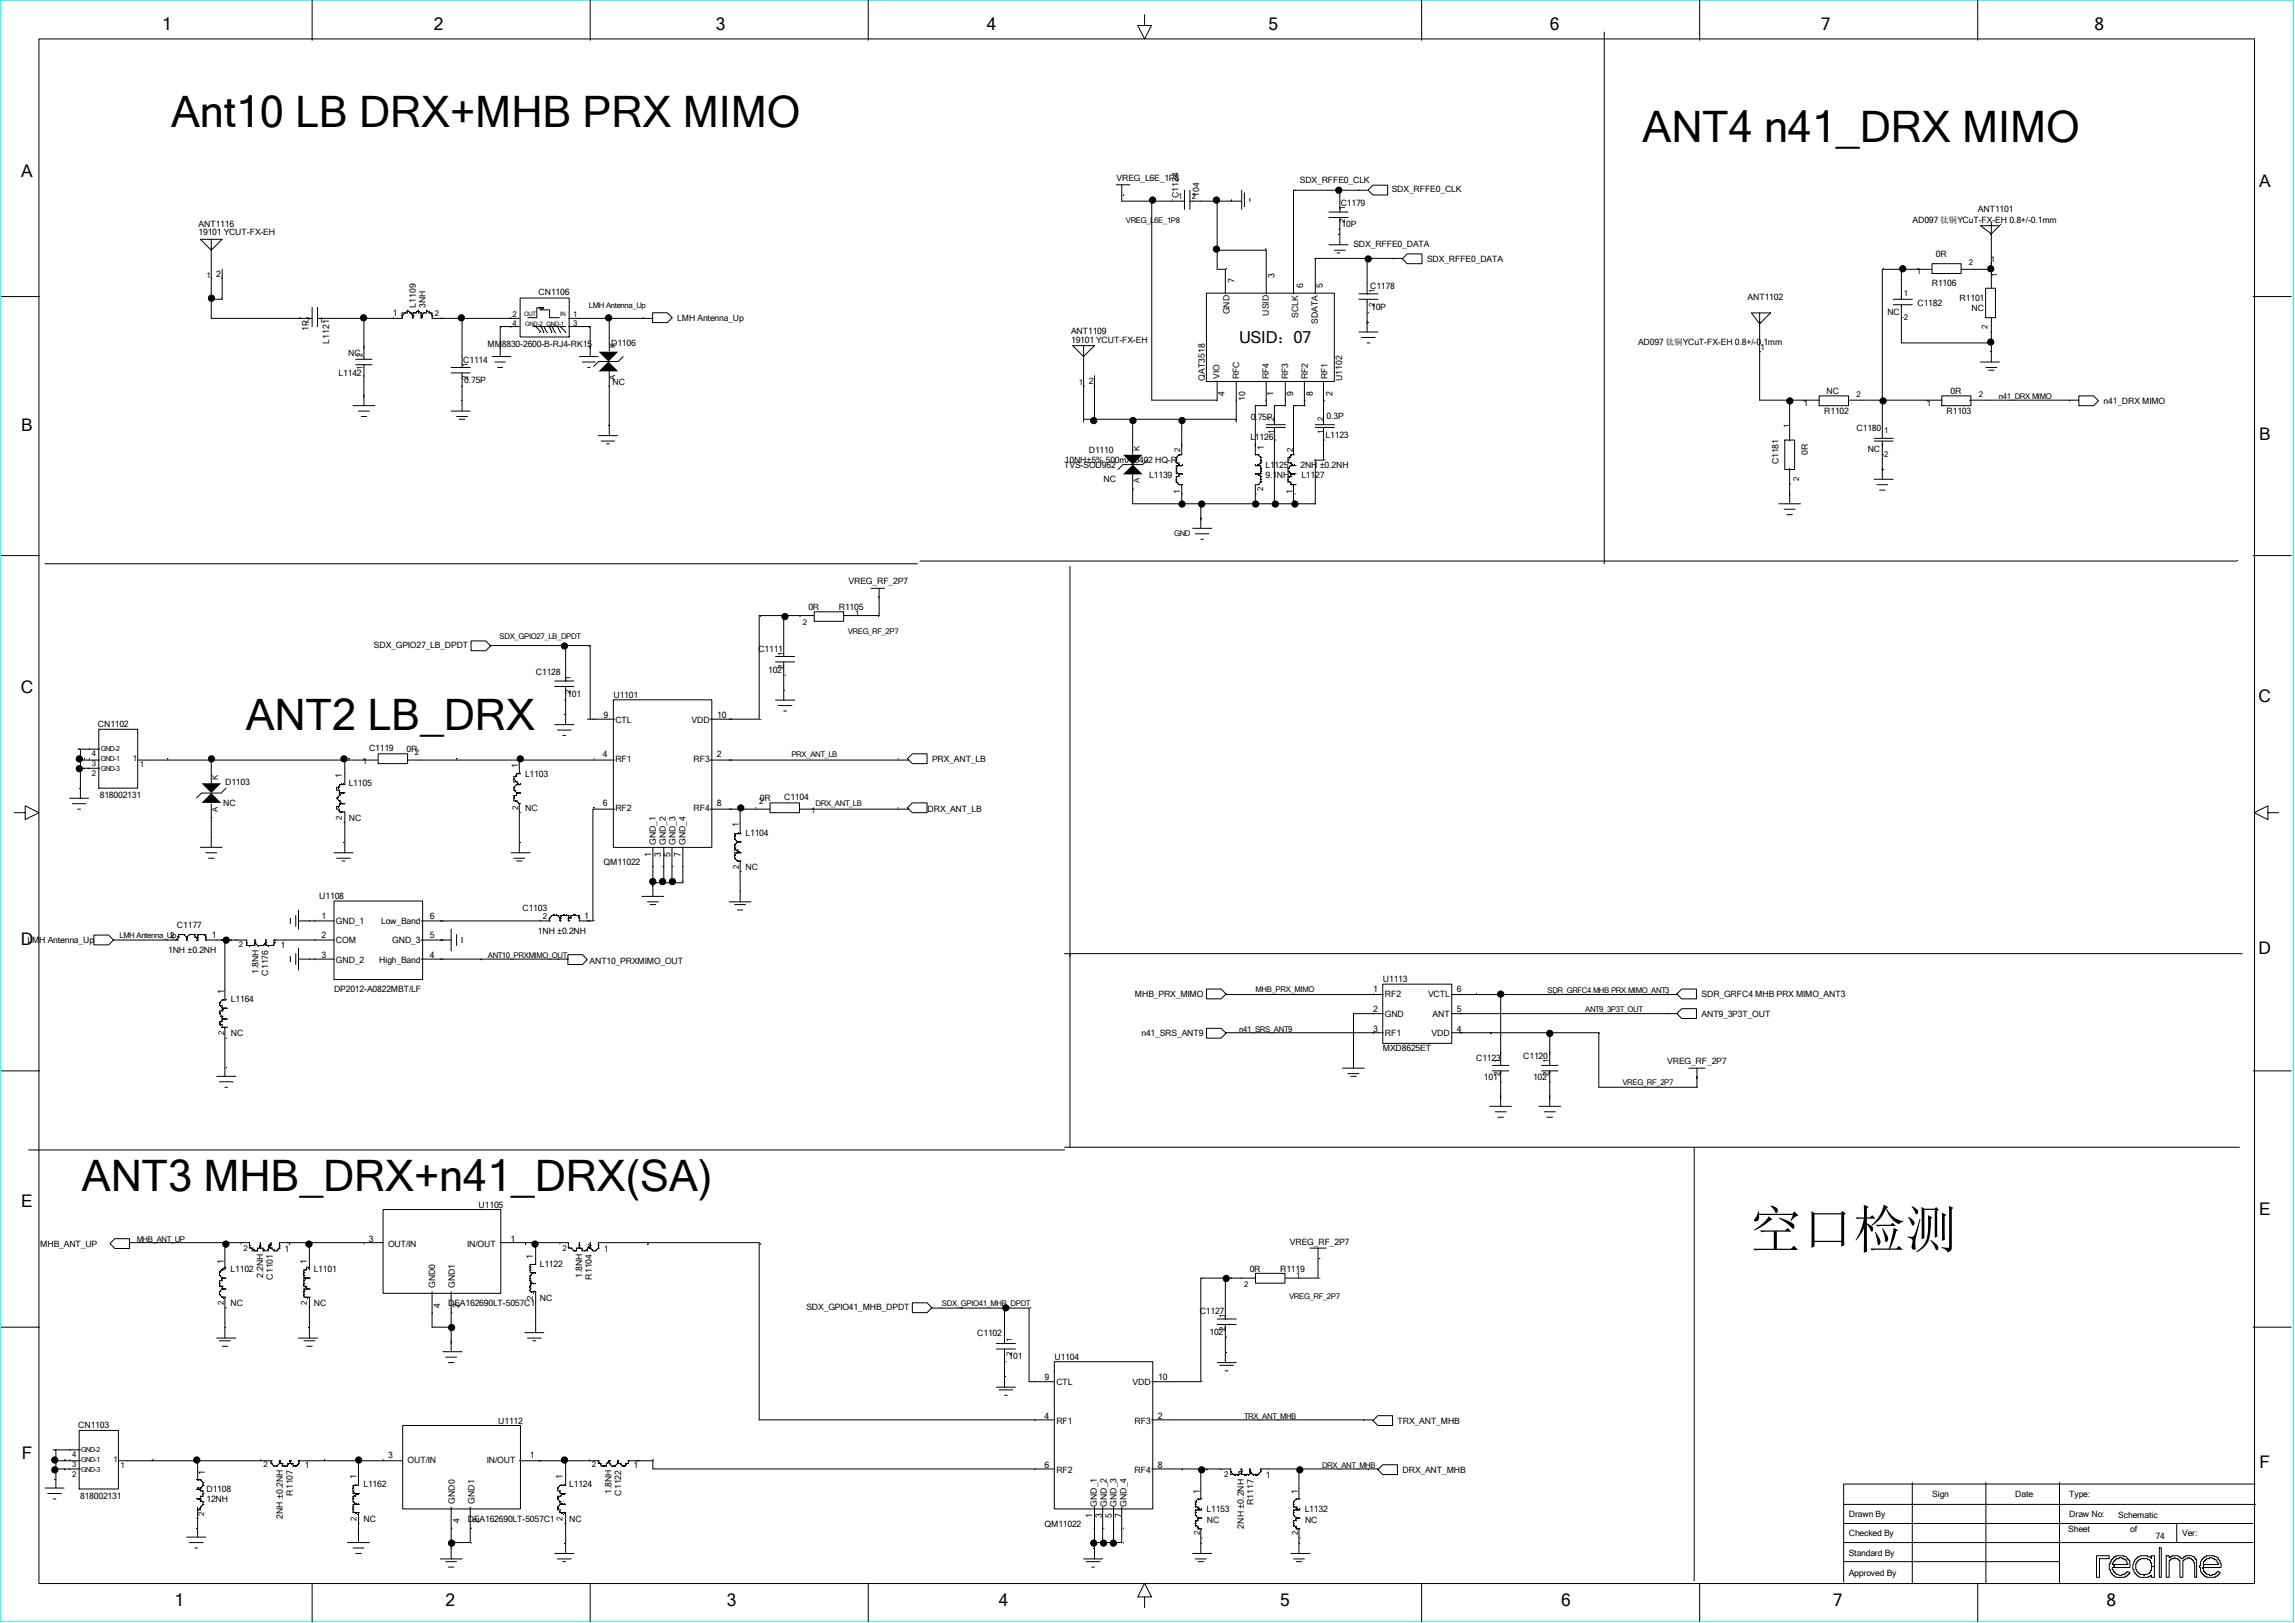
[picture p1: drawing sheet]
<svg xmlns="http://www.w3.org/2000/svg" width="297mm" height="210mm" viewBox="0 0 297 210" stroke-linecap="round" stroke-linejoin="round" font-family="sans-serif">
<defs><g id="words">
<text font-size="6.7" x="226.4" y="161.4">空口检测</text>
<g font-size="5.6">
<text x="22.1" y="16.4">Ant10 LB DRX+MHB PRX MIMO</text>
<text x="212.5" y="18.3">ANT4 n41_DRX MIMO</text>
<text x="31.8" y="94.4">ANT2 LB_DRX</text>
<text x="10.6" y="154.1">ANT3 MHB_DRX+n41_DRX(SA)</text>
</g>
<g font-size="2.2">
<text x="21" y="3.8">1</text>
<text x="56.1" y="3.8">2</text>
<text x="92.6" y="3.8">3</text>
<text x="127.7" y="3.8">4</text>
<text x="164.2" y="3.8">5</text>
<text x="200.6" y="3.8">6</text>
<text x="235.7" y="3.8">7</text>
<text x="271" y="3.8">8</text>
<text x="2.8" y="23">A</text>
<text x="292.4" y="24.1">A</text>
<text x="2.8" y="55.8">B</text>
<text x="292.4" y="56.9">B</text>
<text x="2.7" y="89.7">C</text>
<text x="292.3" y="90.8">C</text>
<text x="2.7" y="122.3">D</text>
<text x="292.3" y="123.4">D</text>
<text x="2.8" y="156.1">E</text>
<text x="292.4" y="157.3">E</text>
<text x="2.8" y="188.8">F</text>
<text x="292.4" y="189.9">F</text>
<text x="22.6" y="207.8">1</text>
<text x="57.7" y="207.8">2</text>
<text x="94.1" y="207.8">3</text>
<text x="129.3" y="207.8">4</text>
<text x="165.7" y="207.8">5</text>
<text x="202" y="207.8">6</text>
<text x="237.2" y="207.8">7</text>
<text x="272.6" y="207.8">8</text>
</g>
<text font-size="2.1" x="160.4" y="44.4">USID：07</text>
<g font-size="1.1">
<text x="144.5" y="23.5">VREG_L6E_1P8</text>
<text x="168.2" y="23.7">SDX_RFFE0_CLK</text>
<text x="25.7" y="29.3">ANT1116</text>
<text x="152.5" y="25.6" transform="rotate(-90 152.5 25.6)">C1124</text>
<text x="155.2" y="25.5" transform="rotate(-90 155.2 25.5)">104</text>
<text x="173.5" y="26.7">C1179</text>
<text x="173.6" y="29.3">10P</text>
<text x="180.1" y="24.9">SDX_RFFE0_CLK</text>
<text x="247.5" y="28.8">AD097 钛铜YCuT-FX-EH 0.8+/-0.1mm</text>
<text x="256" y="27.4">ANT1101</text>
<text x="25.7" y="30.5">19101 YCUT-FX-EH</text>
<text x="28" y="35.8">2</text>
<text x="175.2" y="32">SDX_RFFE0_DATA</text>
<text x="184.7" y="33.9">SDX_RFFE0_DATA</text>
<text x="250.5" y="33.3">0R</text>
<text x="50.8" y="40.9">1</text>
<text x="53.8" y="39.8" transform="rotate(-90 53.8 39.8)">L1109</text>
<text x="55.1" y="39.8" transform="rotate(-90 55.1 39.8)">3NH</text>
<text x="69.7" y="38.2">CN1106</text>
<text x="87.6" y="41.5">LMH Antenna_Up</text>
<text x="159.1" y="40.7" transform="rotate(-90 159.1 40.7)">GND</text>
<text x="159.7" y="36.6" transform="rotate(-90 159.7 36.6)">7</text>
<text x="164.2" y="40.8" transform="rotate(-90 164.2 40.8)">USID</text>
<text x="164.9" y="36" transform="rotate(-90 164.9 36)">3</text>
<text x="168" y="41.1" transform="rotate(-90 168 41.1)">SCLK</text>
<text x="168.6" y="37.3" transform="rotate(-90 168.6 37.3)">6</text>
<text x="170.5" y="41.9" transform="rotate(-90 170.5 41.9)">SDATA</text>
<text x="171.2" y="37.3" transform="rotate(-90 171.2 37.3)">5</text>
<text x="177.3" y="37.4">C1178</text>
<text x="177.4" y="40.1">10P</text>
<text x="226.2" y="38.8">ANT1102</text>
<text x="244.2" y="40.7">NC</text>
<text x="248.1" y="39.6">C1182</text>
<text x="250" y="37.1">R1106</text>
<text x="253.6" y="38.9">R1101</text>
<text x="255.1" y="40.2">NC</text>
<text x="39.9" y="42.9" transform="rotate(-90 39.9 42.9)">1P</text>
<text x="42.6" y="44.5" transform="rotate(-90 42.6 44.5)">L1121</text>
<text x="45" y="46">NC</text>
<text x="60" y="46.9">C1114</text>
<text x="63.1" y="44.9">MM8830-2600-B-RJ4-RK15</text>
<text x="79.1" y="44.8">D1106</text>
<text x="138.6" y="43.2">ANT1109</text>
<text x="138.6" y="44.4">19101 YCUT-FX-EH</text>
<text x="212" y="44.6">AD097 钛铜YCuT-FX-EH 0.8+/-0.1mm</text>
<text x="43.8" y="48.7">L1142</text>
<text x="60.1" y="49.6">0.75P</text>
<text x="79.3" y="49.8">NC</text>
<text x="140.9" y="49.7">2</text>
<text x="155.9" y="49.3" transform="rotate(-90 155.9 49.3)">QAT3518</text>
<text x="157.8" y="49" transform="rotate(-90 157.8 49)">VIO</text>
<text x="158.5" y="51.2" transform="rotate(-90 158.5 51.2)">4</text>
<text x="160.4" y="49" transform="rotate(-90 160.4 49)">RFC</text>
<text x="161.1" y="51.8" transform="rotate(-90 161.1 51.8)">10</text>
<text x="164.2" y="49" transform="rotate(-90 164.2 49)">RF4</text>
<text x="164.8" y="51.2" transform="rotate(-90 164.8 51.2)">1</text>
<text x="166.7" y="49" transform="rotate(-90 166.7 49)">RF3</text>
<text x="167.4" y="51.2" transform="rotate(-90 167.4 51.2)">9</text>
<text x="169.3" y="49" transform="rotate(-90 169.3 49)">RF2</text>
<text x="169.9" y="51.2" transform="rotate(-90 169.9 51.2)">8</text>
<text x="171.8" y="49" transform="rotate(-90 171.8 49)">RF1</text>
<text x="172.4" y="51.2" transform="rotate(-90 172.4 51.2)">2</text>
<text x="173.7" y="49.3" transform="rotate(-90 173.7 49.3)">U1102</text>
<text x="236.1" y="53.5">R1102</text>
<text x="236.4" y="51">NC</text>
<text x="251.9" y="53.5">R1103</text>
<text x="252.4" y="51">0R</text>
<text x="272.2" y="52.3">n41_DRX MIMO</text>
<text x="137.8" y="59.9">10NH±5% 500mA 0402 HQ-R</text>
<text x="140.9" y="58.6">D1110</text>
<text x="161.8" y="57">L1126</text>
<text x="161.9" y="54.3">0.75P</text>
<text x="163.6" y="58.2" transform="rotate(-90 163.6 58.2)">1</text>
<text x="171.6" y="56.7">L1123</text>
<text x="171.7" y="54.2">0.3P</text>
<text x="234" y="58.8" transform="rotate(-90 234 58.8)">0R</text>
<text x="240.3" y="55.8">C1180</text>
<text x="241.7" y="58.5">NC</text>
<text x="137.7" y="60.5">TVS-SOD962</text>
<text x="142.8" y="62.4">NC</text>
<text x="148.7" y="61.8">L1139</text>
<text x="152.7" y="63.9" transform="rotate(-90 152.7 63.9)">1</text>
<text x="163.8" y="61.8">9.1NH</text>
<text x="163.8" y="60.5">L1125</text>
<text x="167.3" y="63.9" transform="rotate(-90 167.3 63.9)">1</text>
<text x="168.3" y="60.5">2NH ±0.2NH</text>
<text x="168.4" y="61.8">L1127</text>
<text x="230.1" y="60.1" transform="rotate(-90 230.1 60.1)">C1181</text>
<text x="109.8" y="75.5">VREG_RF_2P7</text>
<text x="48.4" y="83.8">SDX_GPIO27_LB_DPDT</text>
<text x="104.6" y="78.9">0R</text>
<text x="108.6" y="78.9">R1105</text>
<text x="69.3" y="87.3">C1128</text>
<text x="98.1" y="84.4">C1111</text>
<text x="99.4" y="87">102</text>
<text x="12.7" y="94">CN1102</text>
<text x="73.4" y="90.2">101</text>
<text x="78.1" y="92.9">9</text>
<text x="79.4" y="90.3">U1101</text>
<text x="79.6" y="93.5">CTL</text>
<text x="89.5" y="93.5">VDD</text>
<text x="92.8" y="92.9">10</text>
<text x="29.1" y="101.6">D1103</text>
<text x="44.2" y="100.7" transform="rotate(-90 44.2 100.7)">1</text>
<text x="45.1" y="101.8">L1105</text>
<text x="47.8" y="97.1">C1119</text>
<text x="52.6" y="97.4">0R</text>
<text x="67.1" y="99.4" transform="rotate(-90 67.1 99.4)">1</text>
<text x="68" y="100.5">L1103</text>
<text x="78" y="98">4</text>
<text x="79.6" y="98.6">RF1</text>
<text x="89.8" y="98.6">RF3</text>
<text x="92.8" y="97.9">2</text>
<text x="120.6" y="98.6">PRX_ANT_LB</text>
<text x="12.9" y="103.3">818002131</text>
<text x="28.9" y="104.3">NC</text>
<text x="45.1" y="106.2">NC</text>
<text x="68" y="104.9">NC</text>
<text x="78" y="104.3">6</text>
<text x="79.6" y="104.9">RF2</text>
<text x="89.8" y="104.9">RF4</text>
<text x="92.8" y="104.3">8</text>
<text x="95.6" y="107.1" transform="rotate(-90 95.6 107.1)">1</text>
<text x="98.4" y="103.7">0R</text>
<text x="101.5" y="103.5">C1104</text>
<text x="120" y="105.1">DRX_ANT_LB</text>
<text x="78.1" y="111.9">QM11022</text>
<text x="84.3" y="110.9" transform="rotate(-90 84.3 110.9)">1</text>
<text x="84.9" y="109.3" transform="rotate(-90 84.9 109.3)">GND_1</text>
<text x="85.5" y="110.9" transform="rotate(-90 85.5 110.9)">3</text>
<text x="86.2" y="109.3" transform="rotate(-90 86.2 109.3)">GND_2</text>
<text x="86.8" y="110.9" transform="rotate(-90 86.8 110.9)">5</text>
<text x="87.4" y="109.3" transform="rotate(-90 87.4 109.3)">GND_3</text>
<text x="88.1" y="110.9" transform="rotate(-90 88.1 110.9)">7</text>
<text x="88.7" y="109.3" transform="rotate(-90 88.7 109.3)">GND_4</text>
<text x="96.5" y="112.6">NC</text>
<text x="96.5" y="108.1">L1104</text>
<text x="41.3" y="116.4">U1108</text>
<text x="41.6" y="118.9">1</text>
<text x="43.5" y="119.5">GND_1</text>
<text x="49.3" y="119.5">Low_Band</text>
<text x="55.6" y="118.9">6</text>
<text x="67.6" y="117.9">C1103</text>
<text x="75.6" y="118.9">1</text>
<text x="3.6" y="122">LMH Antenna_Up</text>
<text x="21.8" y="123.3">1NH ±0.2NH</text>
<text x="22.9" y="120.1">C1177</text>
<text x="27.4" y="121.4">1</text>
<text x="36.3" y="122.7">1</text>
<text x="41.6" y="121.4">2</text>
<text x="41.6" y="123.9">3</text>
<text x="43.5" y="122">COM</text>
<text x="43.5" y="124.6">GND_2</text>
<text x="49.1" y="124.6">High_Band</text>
<text x="50.8" y="122">GND_3</text>
<text x="55.6" y="121.4">5</text>
<text x="55.6" y="123.9">4</text>
<text x="69.6" y="120.9">1NH ±0.2NH</text>
<text x="76.3" y="124.7">ANT10_PRXMIMO_OUT</text>
<text x="29" y="128.6" transform="rotate(-90 29 128.6)">1</text>
<text x="29.9" y="129.7">L1164</text>
<text x="33.4" y="126.1" transform="rotate(-90 33.4 126.1)">1.8NH</text>
<text x="34.7" y="126.2" transform="rotate(-90 34.7 126.2)">C1176</text>
<text x="43.2" y="128.4">DP2012-A0822MBT/LF</text>
<text x="146.9" y="129">MHB_PRX_MIMO</text>
<text x="177.7" y="128.4">1</text>
<text x="177.7" y="130.9">2</text>
<text x="179" y="127.1">U1113</text>
<text x="179.2" y="129">RF2</text>
<text x="179.2" y="131.6">GND</text>
<text x="184.8" y="129">VCTL</text>
<text x="185.4" y="131.6">ANT</text>
<text x="188.5" y="128.4">6</text>
<text x="188.5" y="130.9">5</text>
<text x="220.2" y="129">SDR_GRFC4 MHB PRX MIMO_ANT3</text>
<text x="220.2" y="131.6">ANT9_3P3T_OUT</text>
<text x="29.9" y="134.1">NC</text>
<text x="147.7" y="134.1">n41_SRS_ANT9</text>
<text x="177.7" y="133.5">3</text>
<text x="179" y="136">MXD8625ET</text>
<text x="179.2" y="134.1">RF1</text>
<text x="185.3" y="134.1">VDD</text>
<text x="188.5" y="133.5">4</text>
<text x="191" y="137.3">C1123</text>
<text x="197.1" y="137">C1120</text>
<text x="215.8" y="137.7">VREG_RF_2P7</text>
<text x="192" y="139.7">101</text>
<text x="198.4" y="139.7">102</text>
<text x="5.2" y="161.3">MHB_ANT_UP</text>
<text x="47.7" y="160.7">3</text>
<text x="50.2" y="161.4">OUT/IN</text>
<text x="60.5" y="161.4">IN/OUT</text>
<text x="61.9" y="156.3">U1105</text>
<text x="66" y="160.7">1</text>
<text x="166.9" y="161.1">VREG_RF_2P7</text>
<text x="29" y="163.5" transform="rotate(-90 29 163.5)">1</text>
<text x="29.8" y="164.5">L1102</text>
<text x="34" y="165.4" transform="rotate(-90 34 165.4)">2.2NH</text>
<text x="35.3" y="165.6" transform="rotate(-90 35.3 165.6)">C1101</text>
<text x="36.8" y="162">1</text>
<text x="39.7" y="163.5" transform="rotate(-90 39.7 163.5)">1</text>
<text x="40.6" y="164.5">L1101</text>
<text x="56.3" y="166.7" transform="rotate(-90 56.3 166.7)">GND0</text>
<text x="58.8" y="166.7" transform="rotate(-90 58.8 166.7)">GND1</text>
<text x="69" y="162.9" transform="rotate(-90 69 162.9)">1</text>
<text x="69.9" y="163.9">L1122</text>
<text x="75.3" y="165.4" transform="rotate(-90 75.3 165.4)">1.8NH</text>
<text x="76.6" y="165.6" transform="rotate(-90 76.6 165.6)">R1104</text>
<text x="78.2" y="162">1</text>
<text x="161.7" y="164.5">0R</text>
<text x="165.7" y="164.5">R1119</text>
<text x="29.8" y="169">NC</text>
<text x="40.6" y="169">NC</text>
<text x="56.9" y="169.2" transform="rotate(-90 56.9 169.2)">4</text>
<text x="58" y="169">DEA162690LT-5057C1</text>
<text x="59.5" y="169.2" transform="rotate(-90 59.5 169.2)">2</text>
<text x="69.9" y="168.4">NC</text>
<text x="104.4" y="169.5">SDX_GPIO41_MHB_DPDT</text>
<text x="126.5" y="172.9">C1102</text>
<text x="155.3" y="170">C1127</text>
<text x="156.5" y="172.7">102</text>
<text x="130.5" y="175.8">101</text>
<text x="135.2" y="178.5">9</text>
<text x="136.5" y="176">U1104</text>
<text x="136.7" y="179.2">CTL</text>
<text x="146.6" y="179.2">VDD</text>
<text x="149.9" y="178.5">10</text>
<text x="10.1" y="184.7">CN1103</text>
<text x="64.5" y="184.2">U1112</text>
<text x="135.2" y="183.6">4</text>
<text x="136.7" y="184.2">RF1</text>
<text x="146.8" y="184.2">RF3</text>
<text x="149.8" y="183.6">2</text>
<text x="180.9" y="184.2">TRX_ANT_MHB</text>
<text x="26.5" y="190.8" transform="rotate(-90 26.5 190.8)">1</text>
<text x="39.5" y="189.9">1</text>
<text x="46.1" y="191.4" transform="rotate(-90 46.1 191.4)">1</text>
<text x="50.3" y="188.7">3</text>
<text x="52.8" y="189.3">OUT/IN</text>
<text x="63" y="189.3">IN/OUT</text>
<text x="68.6" y="188.7">1</text>
<text x="72.8" y="191.4" transform="rotate(-90 72.8 191.4)">1</text>
<text x="82" y="189.9">1</text>
<text x="135.2" y="189.9">6</text>
<text x="136.7" y="190.6">RF2</text>
<text x="146.8" y="190.6">RF4</text>
<text x="149.8" y="189.9">8</text>
<text x="163.8" y="191.2">1</text>
<text x="181.5" y="190.6">DRX_ANT_MHB</text>
<text x="10.4" y="194">818002131</text>
<text x="26.7" y="193.1">D1108</text>
<text x="26.7" y="194.4">12NH</text>
<text x="36.6" y="196.6" transform="rotate(-90 36.6 196.6)">2NH ±0.2NH</text>
<text x="37.9" y="193.5" transform="rotate(-90 37.9 193.5)">R1107</text>
<text x="47" y="196.9">NC</text>
<text x="47" y="192.4">L1162</text>
<text x="58.8" y="194.6" transform="rotate(-90 58.8 194.6)">GND0</text>
<text x="59.5" y="197.1" transform="rotate(-90 59.5 197.1)">4</text>
<text x="60.5" y="196.9">DEA162690LT-5057C1</text>
<text x="61.4" y="194.6" transform="rotate(-90 61.4 194.6)">GND1</text>
<text x="62" y="197.1" transform="rotate(-90 62 197.1)">2</text>
<text x="73.7" y="192.4">L1124</text>
<text x="73.7" y="196.9">NC</text>
<text x="79.1" y="193.3" transform="rotate(-90 79.1 193.3)">1.8NH</text>
<text x="80.4" y="193.5" transform="rotate(-90 80.4 193.5)">C1122</text>
<text x="135.2" y="197.5">QM11022</text>
<text x="141.3" y="196.5" transform="rotate(-90 141.3 196.5)">1</text>
<text x="142" y="194.9" transform="rotate(-90 142 194.9)">GND_1</text>
<text x="142.6" y="196.5" transform="rotate(-90 142.6 196.5)">3</text>
<text x="143.2" y="194.9" transform="rotate(-90 143.2 194.9)">GND_2</text>
<text x="143.9" y="196.5" transform="rotate(-90 143.9 196.5)">5</text>
<text x="144.5" y="194.9" transform="rotate(-90 144.5 194.9)">GND_3</text>
<text x="145.1" y="196.5" transform="rotate(-90 145.1 196.5)">7</text>
<text x="145.8" y="194.9" transform="rotate(-90 145.8 194.9)">GND_4</text>
<text x="155.3" y="193.3" transform="rotate(-90 155.3 193.3)">1</text>
<text x="156.1" y="195.6">L1153</text>
<text x="156.2" y="197">NC</text>
<text x="161" y="197.8" transform="rotate(-90 161 197.8)">2NH ±0.2NH</text>
<text x="162.2" y="194.7" transform="rotate(-90 162.2 194.7)">R1117</text>
<text x="168" y="193.3" transform="rotate(-90 168 193.3)">1</text>
<text x="168.8" y="195.6">L1132</text>
<text x="168.9" y="197">NC</text>
<text x="239.3" y="196.3">Drawn By</text>
<text x="250" y="193.7">Sign</text>
<text x="260.8" y="193.7">Date</text>
<text x="267.8" y="193.7">Type:</text>
<text x="267.8" y="196.3">Draw No:</text>
<text x="274.1" y="196.4">Schematic</text>
<text x="239.3" y="198.8">Checked By</text>
<text x="239.3" y="201.3">Standard By</text>
<text x="239.3" y="203.9">Approved By</text>
<text x="267.7" y="198.3">Sheet</text>
<text x="275.7" y="198.3">of</text>
<text x="279" y="199.2">74</text>
<text x="282.4" y="198.8">Ver:</text>
</g>
<g font-size="1">
<text x="145.7" y="28.8">VREG_L6E_1P8</text>
<text x="152.5" y="25.8">1</text>
<text x="154.2" y="25.8">2</text>
<text x="174.1" y="28.9" transform="rotate(-90 174.1 28.9)">2</text>
<text x="174.1" y="27.2" transform="rotate(-90 174.1 27.2)">1</text>
<text x="26.7" y="35.9">1</text>
<text x="248.1" y="35.4">1</text>
<text x="254.8" y="34.3">2</text>
<text x="257.6" y="33.9">1</text>
<text x="258.4" y="35.8" transform="rotate(-90 258.4 35.8)">1</text>
<text x="39.5" y="41.8">2</text>
<text x="41.3" y="41.8">1</text>
<text x="56.3" y="40.9">2</text>
<text x="66.3" y="41">2</text>
<text x="74.2" y="41">1</text>
<text x="76.2" y="39.9">LMH Antenna_Up</text>
<text x="177.9" y="39.7" transform="rotate(-90 177.9 39.7)">2</text>
<text x="177.9" y="37.9" transform="rotate(-90 177.9 37.9)">1</text>
<text x="246.4" y="41.4">2</text>
<text x="246.4" y="38.2">1</text>
<text x="46.9" y="47.9" transform="rotate(-90 46.9 47.9)">1</text>
<text x="46.9" y="46.2" transform="rotate(-90 46.9 46.2)">2</text>
<text x="60.5" y="47.4" transform="rotate(-90 60.5 47.4)">1</text>
<text x="66.3" y="42.2">4</text>
<text x="74.2" y="42.2">3</text>
<text x="79.6" y="45" transform="rotate(-90 79.6 45)">K</text>
<text x="227.8" y="45.3">1</text>
<text x="257.2" y="42.5" transform="rotate(-90 257.2 42.5)">2</text>
<text x="60.5" y="49.2" transform="rotate(-90 60.5 49.2)">2</text>
<text x="79.6" y="49.2" transform="rotate(-90 79.6 49.2)">A</text>
<text x="139.6" y="49.8">1</text>
<text x="233.5" y="52.5">1</text>
<text x="240.2" y="51.4">2</text>
<text x="249.3" y="52.5">1</text>
<text x="256.1" y="51.4">2</text>
<text x="258.7" y="51.6">n41_DRX MIMO</text>
<text x="147.5" y="58.4" transform="rotate(-90 147.5 58.4)">K</text>
<text x="152.7" y="58.4" transform="rotate(-90 152.7 58.4)">2</text>
<text x="164.9" y="56.2" transform="rotate(-90 164.9 56.2)">1</text>
<text x="164.9" y="54.4" transform="rotate(-90 164.9 54.4)">2</text>
<text x="167.3" y="58.4" transform="rotate(-90 167.3 58.4)">2</text>
<text x="171.3" y="56.2" transform="rotate(-90 171.3 56.2)">1</text>
<text x="171.3" y="54.4" transform="rotate(-90 171.3 54.4)">2</text>
<text x="231.6" y="55.4" transform="rotate(-90 231.6 55.4)">1</text>
<text x="243.8" y="59.2">2</text>
<text x="243.8" y="56">1</text>
<text x="147.5" y="62.5" transform="rotate(-90 147.5 62.5)">A</text>
<text x="163.5" y="63.6" transform="rotate(-90 163.5 63.6)">2</text>
<text x="232.8" y="62.2" transform="rotate(-90 232.8 62.2)">2</text>
<text x="152" y="69.4">GND</text>
<text x="64.7" y="82.7">SDX_GPIO27_LB_DPDT</text>
<text x="103.9" y="80.8">2</text>
<text x="109.7" y="82.1">VREG_RF_2P7</text>
<text x="110.7" y="79.7">1</text>
<text x="73.9" y="89.8" transform="rotate(-90 73.9 89.8)">2</text>
<text x="73.9" y="88" transform="rotate(-90 73.9 88)">1</text>
<text x="101.4" y="86.6" transform="rotate(-90 101.4 86.6)">2</text>
<text x="101.4" y="84.9" transform="rotate(-90 101.4 84.9)">1</text>
<text x="11.9" y="97.8">4</text>
<text x="11.9" y="99.1">3</text>
<text x="11.9" y="100.4">2</text>
<text x="17.2" y="98.5">1</text>
<text x="18.1" y="99.2">1</text>
<text x="28.2" y="100.9" transform="rotate(-90 28.2 100.9)">K</text>
<text x="47" y="98.8">1</text>
<text x="53.7" y="97.7">2</text>
<text x="102.4" y="97.9">PRX_ANT_LB</text>
<text x="28.2" y="105" transform="rotate(-90 28.2 105)">A</text>
<text x="44.2" y="106.1" transform="rotate(-90 44.2 106.1)">2</text>
<text x="67.1" y="104.8" transform="rotate(-90 67.1 104.8)">2</text>
<text x="98.2" y="104.1">2</text>
<text x="105" y="105.2">1</text>
<text x="105.6" y="104.3">DRX_ANT_LB</text>
<text x="95.6" y="112.4" transform="rotate(-90 95.6 112.4)">2</text>
<text x="70.2" y="118.9">2</text>
<text x="15.5" y="121.4">LMH Antenna_Up</text>
<text x="22" y="121.4">2</text>
<text x="30.9" y="122.5">2</text>
<text x="63.1" y="123.9">ANT10_PRXMIMO_OUT</text>
<text x="162.5" y="128.4">MHB_PRX_MIMO</text>
<text x="200.3" y="128.5">SDR_GRFC4 MHB PRX MIMO_ANT3</text>
<text x="205.1" y="130.9">ANT9_3P3T_OUT</text>
<text x="29" y="134" transform="rotate(-90 29 134)">2</text>
<text x="160.4" y="133.5">n41_SRS_ANT9</text>
<text x="194.1" y="137.5" transform="rotate(-90 194.1 137.5)">1</text>
<text x="200.4" y="137.5" transform="rotate(-90 200.4 137.5)">1</text>
<text x="194.1" y="139.3" transform="rotate(-90 194.1 139.3)">2</text>
<text x="200.4" y="139.3" transform="rotate(-90 200.4 139.3)">2</text>
<text x="210" y="140.5">VREG_RF_2P7</text>
<text x="17.7" y="160.6">MHB_ANT_UP</text>
<text x="31.5" y="161.8">2</text>
<text x="72.8" y="161.8">2</text>
<text x="161" y="166.5">2</text>
<text x="167.7" y="165.4">1</text>
<text x="29" y="168.9" transform="rotate(-90 29 168.9)">2</text>
<text x="39.7" y="168.9" transform="rotate(-90 39.7 168.9)">2</text>
<text x="69" y="168.2" transform="rotate(-90 69 168.2)">2</text>
<text x="121.9" y="169">SDX_GPIO41_MHB_DPDT</text>
<text x="131" y="173.7" transform="rotate(-90 131 173.7)">1</text>
<text x="158.6" y="172.2" transform="rotate(-90 158.6 172.2)">2</text>
<text x="158.6" y="170.5" transform="rotate(-90 158.6 170.5)">1</text>
<text x="166.8" y="168">VREG_RF_2P7</text>
<text x="131" y="175.4" transform="rotate(-90 131 175.4)">2</text>
<text x="161" y="183.6">TRX_ANT_MHB</text>
<text x="9.4" y="189.8">3</text>
<text x="9.4" y="191">2</text>
<text x="9.4" y="188.5">4</text>
<text x="14.7" y="189.2">1</text>
<text x="15.6" y="189.9">1</text>
<text x="34.1" y="189.8">2</text>
<text x="76.6" y="189.8">2</text>
<text x="158.4" y="191">2</text>
<text x="171.1" y="189.9">DRX_ANT_MHB</text>
<text x="26.4" y="196.1" transform="rotate(-90 26.4 196.1)">2</text>
<text x="46.2" y="196.8" transform="rotate(-90 46.2 196.8)">2</text>
<text x="72.8" y="196.8" transform="rotate(-90 72.8 196.8)">2</text>
<text x="155.3" y="198.7" transform="rotate(-90 155.3 198.7)">2</text>
<text x="168" y="198.7" transform="rotate(-90 168 198.7)">2</text>
</g>
<g font-size=".9">
<text x="13" y="99.7">GND-3</text>
<text x="13" y="98.4">GND-1</text>
<text x="13" y="97.2">GND-2</text>
<text x="10.5" y="190.5">GND-3</text>
<text x="10.5" y="189.2">GND-1</text>
<text x="10.5" y="187.9">GND-2</text>
</g>
<g font-size=".8">
<text x="67.8" y="40.9">OUT</text>
<text x="72.5" y="40.9">IN</text>
<text x="68" y="42.2">GND-2 GND-1</text>
</g>
</g></defs>
<path d="M.1 0h296.7v209.8h-296.7z" fill="none" stroke="#0ff" stroke-width=".13"/>
<g fill="none" stroke="#000" stroke-width=".13">
<path d="M40.4 0v5.2M76.4 0v5.2M112.4 0v5.2M184 0v5.2M220 0v5.2M255.9 0v5.2M5 5h286.8v199.9h-286.8zM148.1 1.9v1.4h.9l-.9 1.7-.9-1.7h.9M207.6 4.2v68.7M.2 38.4h4.9M25.9 31h2.9l-1.5 1.4zM27.3 31v10.2h13.1"/>
<path d="M28.8 34.8v3.9h-1.5M40.4 39.8v2.5M41.1 39.8v2.5M67.3 38.6h6.4v5h-6.4zM69.7 39.8h.7M69.8 39.8l.3 .3 .3-.3h-.9v1.3h-1.2M144.5 23.9h1.7M145.2 23.9v2.1h8.1M149 26v25.8h8.5v-2.5M153.3 24.6v2.5M154 26h6.7M154 24.6v2.5"/>
<path d="M156.1 37.9h16.6v11.5h-16.6zM157.5 32.4h6.4v5.6M157.5 26v8.8h1.1v3.2M160.7 24.6v2.5M161 25v1.7M161.7 25.7v.3M172 31.7h2.4M172 28.1h2.4M172 27.4h2.4M172.7 32.4h1.4M173 32.7h.4M173.4 24.6v2.8"/>
<path d="M173.4 28.1v3.6M175.9 38.7h2.4M175.9 38h2.4M176.9 38h.1M176.9 24.6h-9.5v13.4M176.9 33.4v4.6M176.9 38.7v4.3M177 24.6l.7-.6h1.9v1.2h-1.9zM181.5 33.4h-11.3v4.6M182.1 32.9h1.9v1.2h-1.9l-.6-.6zM245 38.7h2.5M245 39.4h2.5"/>
<path d="M246.1 39.4v5h11.6M246.1 34.8v3.9M249.9 34.8h-6.3v21.9M250 34.1h3.8v1.3h-3.8zM253.8 34.8h3.9M256.3 29.2h2.5l-1.1 1.1zM257 37.3h1.2v3.8h-1.2zM257.7 28.8v8.5M291.6 38.4h4.9M45.7 52.5h2.8M46 46.5h2.2M46 47.2h2.2"/>
<path d="M46.4 53.2h1.4M46.7 53.9h.7M47.1 41.2v5.3M47.1 47.2v5.3M52 40.8h.1M52.4 40.5h.1M53.1 40.5h.1M53.4 40.8h.1M53.4 40.5h.1M53.4 40.8l-.7-.7v.4h-.7v.7h-10.9M53.4 40.5h.4M53.4 40.5v.7"/>
<path d="M53.8 40.5h.1M53.8 40.5l.4-.4v.4h.3M54.5 40.8h.1M54.5 40.5h.1M54.5 40.5v.7M54.9 40.5h.1M54.9 40.5h.3v-.4l.4 .4M54.9 40.5l-.4 .3M55.6 40.5h.1M55.6 40.5h.3v.7h11.3M55.9 40.8h.1M58.4 47.5h2.5"/>
<path d="M58.4 53.2h2.5M58.4 48.3h2.5M59.1 53.9h1.4M59.4 54.2h.7M59.8 47.5h.1M59.8 41.2v6.3M59.8 48.3v4.9M63.7 46.1h2.4M64 46.8h1.4M64.4 47.5h.7M67.2 42.3h-2.5v3.8M69 42.3h4.2"/>
<path d="M69.3 42.3l.7 .7M69.8 40.1h1.3v1h1.3M70 42.3l.4 .7M70.4 42.3l.3 .7M71.1 42.3l.3 .7M71.4 42.3l.4 .7M72.1 42.3l.4 .7M72.5 42.3l.7 .7M73.6 42.3h2.8v3.8M73.6 41.2h10.9M75 46.1h2.4M75.3 46.8h1.8"/>
<path d="M76 47.5h.4M77.4 56.4h2.5M77.8 57.1h1.8M78.5 57.4h.3M78.8 41.2v4.2M78.8 47.9v8.5M80.6 46.1l-.6 .7h-2.5l-.7 .6M84.5 40.5h1.9l.6 .6-.6 .6h-1.9zM138.8 44.7h2.8l-1.4 1.4zM140.2 54.2h19.8M140.2 44.7v9.9M141.6 48.6v6"/>
<path d="M146.6 54.2v4.6M148.5 59.5l-.6 .6h-2.6l-.6 .6M152.2 59.2h.1M152.2 59.5h.1M152.2 59.9h.1M152.2 59.9h.4v.3M152.2 59.2v.7M152.6 58.8h.1M152.6 58.8l-.4 .4M152.9 54.2v4.6h-.3M160 49.3v5.3M162.5 58.8h.1"/>
<path d="M162.5 58.8h.3M162.8 58.8h.1M162.8 58.8l.4 .4M163.2 59.9h.1M163.2 59.5h.1M163.2 59.2h.1M163.2 59.2v.7M163.2 59.9l-.4 .3M163.9 49.3v3.2h-1.4v6.3M163.9 55h2.4M163.9 55.3h2.4M164.9 55.3v9.9"/>
<path d="M166.3 49.3v3.2h-1.4v2.5M166.7 59.5h.1M167 58.8h.1M167 59.9h.1M167 58.8h.4M167 58.8v.4h-.3v.7h.3M167 59.9l.4 .3M167.4 58.8h.1M168.8 49.3v3.2h-1.4v6.3M170.2 55h2.5M170.2 55.3h2.5M171.3 55.3v4.2h-1.1v5.7h-23.6v-3.9"/>
<path d="M171.3 49.3v5.7M175.9 43h2.4M176.2 43.7h1.8M176.9 44.4h.4M226.7 40.5h2.4l-1.4 1.4zM227.7 40.5v11.3h7.8M231 56.9h1.2v3.8h-1.2zM231.6 51.8v5.3M235.4 51.2h3.8v1.3h-3.8zM239.4 51.8h12M242.5 57.1h2.5M242.5 56.7h2.5"/>
<path d="M243.6 57.1v4.9M251.3 51.2h3.8v1.3h-3.8zM254.9 51.8h14.1M256.3 46.8h2.5M257 47.5h1.4M257.4 47.9h.7M257.7 41.2v5.6M269 51.2h1.9l.7 .7-.7 .6h-1.9zM.2 71.9h4.9M5.8 72.9h112.9M101.4 79.6v5.3M105.3 79.6h-7.1v13.5h-6.3"/>
<path d="M105.4 79.2h3.8v1.2h-3.8zM112.7 76.1h1.8M113.8 76.1v3.5h-4.6M119.1 72.6h170.4M138.5 73.3v75.1M152.2 61.7h.1M152.2 62.4h.1M152.2 60.6h.1M152.2 61h.1M152.2 61.7v.7M152.2 62.4l.4 .3M152.6 62.7h.1"/>
<path d="M152.6 60.2h.1M152.6 61.3h.1M152.6 62.7h.3M152.6 61.3v.4h-.4M152.9 62.7h.1M152.9 61.3h.1M152.9 60.2h.1M152.9 62.7v2.5M152.9 60.2h-.7v1.1h.7M154.3 68.4h2.5M154.7 69.1h1.8M155.4 65.2v3.2"/>
<path d="M155.4 69.8h.4M162.5 60.2h.1M162.5 61.3h.1M162.5 60.2h.7v1.1M162.5 61.3h.7M162.8 60.2h.1M162.8 61.3h.1M162.8 62.7h.1M162.8 62.7h-.3v2.5M162.8 61.3l.4 .4M163.2 61.3h.1M163.2 61h.1"/>
<path d="M163.2 60.6h.1M163.2 62.4h.1M163.2 62h.1M163.2 61.7h.1M163.2 61.7v.7M163.2 62.4l-.4 .3M166.7 60.6h.1M166.7 61h.1M166.7 60.6v.4M166.7 61l.3 .3M167 61.7h.1M167 60.2h.1"/>
<path d="M167 61.3h.1M167 61.7h-.3v.7h.3v.3h.7M167 61.3h.7M167 60.2h.7M167 61.3v.4M167 60.2l-.3 .4M167.4 61.3h.1M167.4 62.7h.1M167.4 60.2h.1M167.4 62.7v2.5M230.2 65.2h2.8M230.9 65.9h1.4"/>
<path d="M231.2 66.6h.8M231.6 60.6v4.6M242.5 62h2.5M242.9 62.7h1.4M243.2 63.4h.7M291.6 71.9h4.9M10.1 98.3h2.8M10.1 99.4h2.8M10.1 96.9h2.8M10.4 96.9v6.4M12.8 94.4h5v7.6h-5zM17.8 98.3h31.1"/>
<path d="M27.3 98.3v3.2M44.6 98.3v3.2h-.7M48.9 97.5h3.8v1.3h-3.8zM52.7 98.3h26.9M61 82.9h1.9l.6 .7-.6 .6h-1.9zM63.3 83.5h13.1v9.6M67.2 98.3v1.8M71.8 88.8h2.5M71.8 88.1h2.5M71.8 93.8h2.5M72.1 94.5h1.8M72.8 95.2h.4"/>
<path d="M73.2 88.1h.1M73.2 83.5v4.6M73.2 88.8v5M76 93.1h3.6M79.4 90.6h12.7v19h-12.7zM91.9 98.3h25.8M100.4 90.6h2.4M100.4 85.6h2.4M100.4 84.9h2.4M100.7 91.3h1.8M101.4 84.9h.1M101.4 85.6v5"/>
<path d="M101.4 92h.4M117.4 98.2l.7-.7h1.9v1.3h-1.9zM1.9 105.2h1.4v-.9l1.7 .9-1.7 .8v-.8M9 103.3h2.5M9.3 104h1.8M10.1 104.7h.3M25.9 109.6h2.9M26.6 110.3h1.4M27 111h.7M27.3 104v5.6M29.3 102l-.7 .6h-2.5l-.7 .7M37.6 118.8v.7"/>
<path d="M38.3 118.5v1.4M38.6 119.2h4.6M38.6 117.7v2.5M43.2 110.3h2.5M43.2 116.6h11.5v10.1h-11.5zM43.6 103.3h.1M43.6 111h1.7M43.6 103.3l.7 .7M43.9 101.5h.1M43.9 102.6h.1M43.9 102.9h.1M43.9 103.6h.1"/>
<path d="M43.9 104h.1M43.9 105h.1M43.9 104v.3h-.3v.4h.3v.3M43.9 105h.7v5.3M43.9 101.5v.4h-.3v.3h.3v.7M43.9 102.6h.7M43.9 102.9l-.3 .4M43.9 104h.7M44.3 101.5h.1M44.3 102.6h.1M44.3 104h.1M44.3 105h.1"/>
<path d="M44.3 111.4h.3M54.5 119.2h16.6M66.1 110.3h2.5M66.5 100.8h.1M66.5 101.9h.1M66.5 102.2h.1M66.5 103.3h.1M66.5 111h1.4M66.5 101.9v.3M66.5 102.2l.4 .4M66.9 100.1h.1M66.9 101.2h.1"/>
<path d="M66.9 101.5h.1M66.9 102.6h.1M66.9 103.6h.1M66.9 101.5h.3M66.9 102.6h.3M66.9 111.4h.7M66.9 100.1h.3M66.9 100.1v.4h-.4v.7h.4M66.9 102.6v.3h-.4v.7h.4M66.9 101.2l.3 .3M66.9 101.5l-.4 .4M66.9 103.6l.3 .4"/>
<path d="M67.2 100.1h.1M67.2 101.5h.1M67.2 102.6h.1M67.2 104h.1M67.2 104v6.3M71.1 118.8h.1M71.1 119.2h.1M71.1 118.8v.4M71.4 118.5h.1M71.4 118.5h.7M71.4 118.5l-.3 .3M71.8 118.5h.1"/>
<path d="M72.1 118.5h.1M72.1 118.5l.4 .3M72.5 118.8h.1M72.5 119.2h.1M72.8 118.5h.1M73.2 118.5h.1M73.6 119.2h.1M73.6 118.8h.1M73.6 118.5h.1M73.6 118.5h-1.1v.7M73.6 118.5v.7M73.9 118.5h.1"/>
<path d="M73.9 118.5v.3h-.3M74.3 118.5h.1M74.6 118.5h.1M75 118.8h.1M79.6 104.7h-2.9v14.5h-1.7v-.7h-1.1M83.1 116h2.8M83.8 116.7h1.4M84.1 117h.7M84.5 109.6v6.4M85.9 109.6v4.6M87 109.6v4.6M88.4 109.6v4.6h-3.9"/>
<path d="M91.9 104.7h7.8M94.4 116.7h2.8M95.1 108.2h.1M95.1 108.6h.1M95.1 109.3h.1M95.1 109.6h.1M95.1 110.7h.1M95.1 111h.1M95.1 117h1.4M95.1 109.3v.7h.3M95.1 108.6l.3 .3M95.1 111l.3 .4"/>
<path d="M95.4 107.9h.1M95.4 108.9h.1M95.4 110h.1M95.4 110.3h.1M95.4 111.4h.1M95.4 111.4h.4M95.4 108.9h.4M95.4 108.9l-.3 .4M95.4 110v.3M95.4 117.7h.7M95.8 107.9h.1M95.8 108.9h.1"/>
<path d="M95.8 110.3h.1M95.8 111.4h.1M95.8 110.3h-.7v.7M95.8 104.7v3.2M95.8 111.4v5.3M95.8 107.9h-.7v.7M99.7 103.9h3.8v1.3h-3.8zM103.5 104.7h14.2M118.1 103.9h1.9v1.3h-1.9l-.7-.7zM293.5 105.2v-.9l-1.8 .9 1.8 .8v-.8h1.4M.2 138.6h4.9M12.1 121h2l.6 .6-.6 .7h-2z"/>
<path d="M14.6 121.6h8.5M22.8 121.6h.1M23.1 120.9h.1M23.1 121.3h.1M23.1 120.9h.7M23.1 120.9v.4M23.1 121.3l-.3 .3M23.5 120.9h.1M23.8 120.9h.1M23.8 120.9l.4 .4M24.2 121.3h.1M24.2 121.6h.1"/>
<path d="M24.2 121.3v.3M24.5 120.9h.1M24.5 120.9h.7M24.5 120.9l-.3 .4M25.2 120.9h.1M25.2 120.9v.4h.4M25.6 121.3h.1M25.6 121.6h.1M25.6 121.6v-.7h1v.7h5.3v.7M25.9 120.9h.1M26.3 120.9h.1M26.6 121.3h.1"/>
<path d="M28 139.3h2.5M28.4 129.7h.1M28.4 131.2h.1M28.4 132.2h.1M28.4 129.7v.4h.4v.7M28.4 132.2v.4h.4v.3M28.4 131.2l.4 .3M28.4 140h1.8M28.8 129.4h.1M28.8 130.4h.1M28.8 130.8h.1M28.8 131.5h.1"/>
<path d="M28.8 131.9h.1M28.8 132.9h.1M28.8 129.4h.3M28.8 129.4l-.4 .3M28.8 130.8h-.4v.4M28.8 131.5v.7h-.4M28.8 130.4h.7M28.8 131.9h.7M28.8 132.9h.7M29.1 129.4h.1M29.1 130.4h.1M29.1 131.9h.1"/>
<path d="M29.1 132.9h.1M29.1 121.6v7.8M29.1 132.9v6.4M31.9 122h.1M31.9 122.3h.1M32.3 122.3h.1M32.6 122.3h.1M33 122h.1M33 121.6h.1M33 121.6v.7h-1.1M33 122l.3 .3M33.3 122.3h.1"/>
<path d="M33.3 122.3h.7M34 122.3h.1M34.4 122h.1M34.4 121.6h.1M34.4 121.6v.7h1.1v-.7M34.4 122l-.4 .3M34.7 122.3h.1M35.1 122.3h.1M35.5 122h.1M35.5 121.6h.1M35.5 121.6h7.7M37.6 123.7v.8"/>
<path d="M38.3 123.4v1.4M38.6 124.1h4.6M38.6 122.7v2.8M54.5 121.6h3.9M54.5 124.1h19.1M58.4 120.2v2.8M59.1 120.9v1.4M59.8 121.3v.7M73.5 123.5h1.9l.6 .7-.6 .6h-1.9zM137.8 123.4h152.4M156.1 133.1h1.9l.7 .6-.7 .6h-1.9zM156.1 128h1.9l.7 .6-.7 .6h-1.9z"/>
<path d="M158.6 128.7h20.4M158.6 133.6h20.4M173.7 138.2h2.9M174.4 138.9h1.5M174.8 139.3h.7M178.9 127.3h9v7.7h-9zM179 131.2h-3.8v7M187.9 133.6h19v7.1h12.7v-2.5M187.9 128.7h29.2M187.9 131.2h29.2M193.1 138.6h2.2M193.1 137.9h2.2"/>
<path d="M194.2 128.7v9.2M194.2 138.6v4.5M199.5 138.6h2.1M199.5 137.9h2.1M200.6 133.6v4.3M200.6 138.6v4.5M217 131.1l.6-.6h1.9v1.3h-1.9zM217.6 128h1.9v1.2h-1.9l-.6-.6zM218.5 138.2h2.2M291.6 138.6h4.9M3.7 148.8h134.1M29.1 140.7h.4"/>
<path d="M49.6 156.5h15.2v10.8h-15.2zM137.8 148.4h152M192.8 143.1h2.8M193.5 143.9h1.4M193.9 144.6h.7M199.1 143.1h2.9M199.8 143.9h1.5M200.2 144.6h.7M219.3 148.4v56.1M.2 171.7h4.9M14.2 160.9l.7-.6h1.9v1.2h-1.9zM16.8 160.8h15.5v.7h.3"/>
<path d="M28 173.1h2.5M28.4 164.7h.1M28.4 165h.1M28.4 166.1h.1M28.4 167.1h.1M28.4 167.5h.1M28.4 164.7v.3M28.4 167.1v.4M28.4 173.5h1.4M28.4 165l.4 .4M28.4 167.5l.4 .3M28.8 164.3h.1"/>
<path d="M28.8 165.4h.1M28.8 166.4h.1M28.8 166.8h.1M28.8 167.8h.1M28.8 165.4v.3h-.4v.7h.4M28.8 166.4v.4M28.8 165.4h.3M28.8 166.8h.3M28.8 167.8h.3M28.8 174.2h.7M28.8 166.8l-.4 .3M29.1 164h.1"/>
<path d="M29.1 165.4h.1M29.1 166.8h.1M29.1 167.8h.1M29.1 160.8v3.5M29.1 167.8v5.3M29.1 164l-.7 .7M32.6 161.5h.1M32.6 161.5v.3h.7v-.3h.7v.3M33.7 161.5h.1M33.7 161.1h.1M33.7 160.8v.7M34 161.8h.1"/>
<path d="M34.7 161.5h.1M34.7 161.1l.4-.3v.3zM34.7 161.1l.8 .7M34.7 161.1v.7h-.7M35.1 161.5h.1M35.5 161.8h.1M35.5 161.8h.3M35.8 161.8h.1M36.2 161.5h.1M36.2 161.1h.1M36.2 161.5l-.4 .3M38.6 173.1h2.5"/>
<path d="M39.3 164.3h.1M39.3 164.7h.1M39.3 165h.1M39.3 165.7h.1M39.3 166.1h.1M39.3 166.4h.1M39.3 166.8h.1M39.3 167.1h.1M39.3 167.5h.1M39.3 173.5h1.4M39.3 166.4h.4v.4M39.3 164.3v2.1"/>
<path d="M39.3 166.8v1h.7M39.3 165.4h.7M39.3 166.8h.7M39.7 165.4h.1M39.7 166.8h.1M39.7 167.8h.1M39.7 174.2h.7M40 165.4h.1M40 166.8h.1M40 167.8h.1M40 160.8v3.5M40 167.8v5.3"/>
<path d="M40 164h-.3v.3h-.4M49.6 160.8h-13.4v.7M55.9 167.1v4.6h2.5M57.3 174.9h2.5M57.7 175.6h1.4M58 176.3h.7M58.4 167.1v7.8M64.7 160.8h8.9v.7h.3M67.9 172.4h2.5M68.3 173.1h1.7M68.6 163.6h.1M68.6 164h.1"/>
<path d="M68.6 164.3h.1M68.6 165h.1M68.6 165.7h.1M68.6 166.4h.1M68.6 166.8h.1M68.6 167.1h.1M68.6 167.1h.7v5.3M68.6 163.6v1.1h.7M68.6 165v.7M68.6 165.7l.4 .4M69 163.6h.1M69 164.7h.1"/>
<path d="M69 166.1h.1M69 167.1h.1M69 164.7l-.4 .3M69 173.5h.3M69.3 160.8v2.8h-.7M69.3 166.1h-.7v1M73.9 161.5h.1M73.9 161.5l.4 .3M74.3 161.8h.1M75 161.5h.1M75 161.1h.1M75 160.8v.7"/>
<path d="M75.7 161.8h.1M76 161.5h.1M76 161.5v.3h-.7v-.3h-.7v.3h-.3M76.4 161.5h.1M76.4 161.1h.1M76.4 160.8v.7M76.4 161.5l.3 .3M76.4 161.1l-.4 .4M76.7 161.8h.1M76.7 161.8h.4M77.1 161.8h.1M77.4 161.5h.1"/>
<path d="M77.4 161.1h.1M77.4 161.5v-.7h20.8v22.9h38.1M77.4 161.5l-.3 .3M118.1 168.6h1.9l.6 .6-.6 .6h-1.9zM120.5 169.3h12.7v9.5h3.1M128.9 174.5h2.5M128.9 173.8h2.5M128.9 179.5h2.5M129.3 179.8h1.8M130 169.3v4.5M130 174.5v5M136.4 176.2h12.8v19h-12.8z"/>
<path d="M157.5 176.3h2.5M157.5 171.4h2.5M157.5 170.7h2.5M157.9 176.7h1.7M158.6 165.4v5.3M158.6 171.4v4.9M158.6 177.4h.3M162.5 165.4h-7.1v13.4h-6.4M162.5 164.8h3.8v1.2h-3.8zM169.5 161.5h2.1M170.6 161.5v3.9h-4.3M291.6 171.7h4.9"/>
<path d="M5.8 192.5h2.5M6.2 193.2h1.7M6.9 193.9h.3M6.9 189h3.5M6.9 190.1h3.5M6.9 187.6h3.5M7.2 187.6v4.9M10.2 185.1h5.1v7.6h-5.1zM15.3 189h19.8M24.2 198.9h2.4M24.5 199.6h1.8M25.6 192.5h.1"/>
<path d="M25.6 191.5h.1M25.6 193.9h.1M25.6 195.4h.1M25.6 189v2.5M25.6 195v3.9M25.6 192.5h.3M25.6 193.9h.3M25.6 191.5h.3M25.6 192.5l.3 .4M25.9 192.5h.1M25.9 191.5h.1M25.9 193.9h.1"/>
<path d="M25.9 192.9h.1M25.9 195h.1M25.9 192.9h.4v.7h-.4v.7h.4M25.9 195v.4h-.3M25.9 191.5l.4 .3M26.3 192.2h.1M26.3 191.8h.1M26.3 193.2h.1M26.3 194.7h.1M26.3 194.3h.1M26.3 192.2l-.4 .3M26.3 191.8v.4"/>
<path d="M26.3 194.3v.4M26.3 194.7l-.4 .3M35.1 189h.1M35.1 189.4h.1M35.1 189v.4M35.1 189.4l.4 .3M35.5 189.7h.1M35.5 189.7h.3M35.8 189.7h.1M36.2 189h.1M36.2 189.4h.1M36.2 189.4h.3"/>
<path d="M36.2 189v.4M36.2 189.4l-.4 .3M36.5 189.4h.1M36.5 189.4v.3h.7v-.3h.7v.3h.4M36.9 189.7h.1M37.6 189h.1M37.6 189.4h.1M37.6 189v.4M38.3 189.7h.1M38.6 189.4h.1M38.6 189h.1M38.6 189h13.4"/>
<path d="M38.6 189v.4M38.6 189.4l-.3 .3M45 199.6h2.8M45.7 192.5h.1M45.7 192.9h.1M45.7 193.6h.1M45.7 193.9h.1M45.7 194.3h.1M45.7 195h.1M45.7 195.4h.1M45.7 193.6v.7M45.7 194.3l.3 .4"/>
<path d="M46 192.2h.1M46 193.2h.1M46 194.7h.1M46 195.7h.1M46 193.2v.4h-.3M46.4 193.2h.1M46.4 194.7h.1M46.4 195.7h.1M46.4 189v3.2h-.7v1h.7M46.4 195.7v3.9M46.4 194.7h-.7v1h.7M52.1 184.4h15.3v10.8h-15.3z"/>
<path d="M58.4 195v6.7M60.9 195v4.6h-2.5M67.2 189h10.2M72.1 192.5h.1M72.1 193.9h.1M72.1 195h.1M72.1 192.5v.4h.4v.3M72.1 195v.4h.4v.3M72.1 193.9l.4 .4M72.5 192.2h.1M72.5 193.2h.1M72.5 193.6h.1"/>
<path d="M72.5 194.3h.1M72.5 194.7h.1M72.5 195.7h.1M72.5 194.3v.4M72.5 195.7h.7v5.3M72.5 193.2h.7M72.5 193.6h-.4v.3M72.5 194.7h.7M72.5 192.2l-.4 .3M72.5 194.7l-.4 .3M72.8 192.2h.1M72.8 193.2h.1"/>
<path d="M72.8 194.7h.1M72.8 195.7h.1M72.8 193.2l-.3 .4M73.2 189v3.2h-.7M77.4 189h.1M77.4 189.4h.1M77.4 189.4h.4v.3h.7v-.3M77.4 189v.4M78.1 189.7h.1M78.5 189.4h.1M78.8 189h.1M78.8 189.4h.1"/>
<path d="M78.8 189v.4M78.8 189.4l.4 .3M78.8 189l-.3 .4M79.2 189.7h.1M79.2 189.7h.4M79.6 189.7h.1M79.9 189h.1M79.9 189.4h.1M79.9 189v.4M79.9 189.4h.4M79.9 189.4l-.3 .3M80.3 189.4h.1"/>
<path d="M80.3 189.4l.3 .3M80.6 189.7h.1M81.3 189h.1M81.3 189h3.2v1.1h51.8M81.3 189v.4h-.3v.3h-.4M130 180.5h.4M141.6 195v6.7M142.7 195v4.6M144.1 195v4.6M145.2 195v4.6h-3.6M149 190.1h10.3v.7h1M149 183.7h28.6"/>
<path d="M154.7 194.3h.1M154.7 194.7h.1M154.7 195.7h.1M154.7 196.1h.1M154.7 196.8h.1M154.7 197.1h.1M154.7 194.3v.7h.3M154.7 196.8v.7h.3v.3M154.7 196.1l.3 .3M155 193.9h.1M155 195h.1M155 195.4h.1"/>
<path d="M155 196.4h.1M155 197.8h.1M155 193.9h.4M155 193.9l-.3 .4M155 195v.4M155 196.4v.4h-.3M155 196.4h.4M155 197.8h.4M155.4 193.9h.1M155.4 195.4h.1M155.4 196.4h.1M155.4 197.8h.1"/>
<path d="M155.4 195.4h-.7v.7M155.4 190.1v3.8M155.4 197.8v3.2M159.3 190.4h.1M159.6 190.8h.1M160 190.8h.1M160.3 190.8h.1M160.7 190.4h.1M160.7 190.8h.1M160.7 190.1v.7M160.7 190.4h-.4v.4M161 190.8h.1"/>
<path d="M161.4 190.8h.1M161.7 190.4h.1M161.7 190.1v.7h-1M161.7 190.4l.4 .4M162.1 190.8h.1M162.1 190.8h.7M162.5 190.8h.1M162.8 190.8h.1M163.2 190.4h.1M163.2 190.4l-.4 .4M167.4 194.3h.1M167.4 194.7h.1"/>
<path d="M167.4 195.7h.1M167.4 196.1h.1M167.4 196.8h.1M167.4 197.1h.1M167.4 194.3v.7h.3M167.4 196.8v.7h.3v.3M167.4 196.1l.3 .3M167.7 193.9h.1M167.7 195h.1M167.7 195.4h.1M167.7 196.4h.1M167.7 197.8h.1"/>
<path d="M167.7 193.9h.4M167.7 196.4h.4M167.7 196.4v.4h-.3M167.7 197.8h.4M167.7 193.9l-.3 .4M167.7 195v.4M168.1 193.9h.1M168.1 195.4h.1M168.1 196.4h.1M168.1 197.8h.1M168.1 195.4h-.7v.7M168.1 190.1v3.8"/>
<path d="M168.1 197.8v3.2M178.3 183.2h1.9v1.2h-1.9l-.6-.6zM178.3 190.1h-15.1v.3M178.9 189.5h1.9v1.3h-1.9l-.6-.6zM238.7 194.7h53.2M238.7 199.6h52.9M238.7 197.1h52.9M247.5 191.8v13.1M257 191.8v13.1M266.5 191.8v13.1M281.7 197.1v2.5M291.8 192h-53.2v12.7"/>
<path d="M25.2 200.3h.4M40.4 204.9v4.9M45.7 200.3h1.4M46 201h.7M57 201.7h2.8M57.7 202.1h1.4M58 202.8h.7M71.8 201h2.5M72.1 201.7h1.8M72.8 202.1h.4M76.4 204.9v4.9M112.4 204.9v4.9"/>
<path d="M140.2 201.7h2.5M140.6 202.1h1.7M141.3 202.8h.3M148.1 206.6h.9l-.9-1.7-.9 1.7h.9v1.4M154.3 201h2.5M154.7 201.7h1.4M155 202.1h.8M167 201h2.5M167.4 201.7h1.4M167.7 202.1h.8M184 204.9v4.9M220 204.9v4.9"/>
<path d="M238.7 202.1h27.8M255.9 204.9v4.9M271.3 201.3h1.7v.4h-1.3v2.4h-.4zM273.2 201.8h.1v-.1l.3-.2v-.1h.3v-.1h1v.1h.2l.2 .3h.1v.1l.2 .1v.9h-2v-.4h1.8v-.1h-.1l-.2-.5h-.2v-.1h-.3v-.2h-.4v.2h-.3v.1h-.2v.1l-.2 .2v.2h-.2v.1h.3v.4h-.3v.3h.2v.2l.2 .2v.1h.2v.1h.2l.1 .1 .8-.1 .1-.2h.2v-.2l.3 .2v.1l-.2 .1-.1 .3h-.3v.1h-1.1l-.3-.1v-.2h-.1l-.2-.2h-.1l-.1-.5h-.1v-.8h.1zM276.4 201.7h.1l.1-.3h.3l.1-.1h.9v.1h.4l.1 .3v-.4h.4v1.4h-.4v-.5h-.1v-.3h-.1v-.1h-.3v-.1h-.9v.1h-.2v.1l-.3 .2v.2h-.1v.8h.1v.2h.1v.2h.2l.1 .2h.5v.1h.1v-.1h.4l.3-.1v-.1h.1v-.3h.1v-.5h.4v1.4h-.4v-.3h-.1v.2h-.3v.1h-1.1l-.3-.1-.1-.3h-.1v-.1h-.1l-.2-.3v-.2h-.1v-.7zM279.4 200.3h.3v3.8h-.3zM280.3 201.3h.4v.2h.1v-.1h.3v-.1h.8l.2 .1 .1 .3h.3l.1-.3h.3v-.1h.7l.2 .1h.2v.3l.3 .1v2.3h-.3v-1.9h-.1v-.3h-.1l-.2-.2h-.2v-.2h-.3v.2h-.2l-.3 .1v.1h-.1v2.2h-.4v-2.2h-.1l-.1-.2h-.3l-.1-.2h-.2v.2h-.3l-.2 .2h-.1v2.2h-.4zM284.9 201.8h.1v-.1l.3-.2v-.1h.2v-.1h1.1v.1l.5 .1v.3l.2 .1v.4h.1v.5h-2.2v-.4h1.9v-.2h-.2l-.1-.4-.5-.1v-.2h-.4v.2h-.4v.1h-.1v.1l-.2 .2v.7h-.2v.1h.2v.4l.2 .2v.1h.1v.1h.4v.1l.8-.1 .1-.2h.1v-.2l.4 .2v.1l-.2 .1-.2 .3h-.2v.1h-1.2v-.1h-.2v-.2h-.1l-.2-.2h-.1l-.1-.3v-.5h-.2z"/>
<circle cx="27.4" cy="38.6" r=".4"/>
<circle cx="149.2" cy="25.9" r=".4"/>
<circle cx="157.4" cy="32.2" r=".4"/>
<circle cx="157.4" cy="25.9" r=".4"/>
<circle cx="173.2" cy="24.6" r=".4"/>
<circle cx="177.1" cy="33.5" r=".4"/>
<circle cx="246.2" cy="34.8" r=".4"/>
<circle cx="257.6" cy="34.8" r=".4"/>
<circle cx="47.1" cy="41.1" r=".4"/>
<circle cx="59.7" cy="41.1" r=".4"/>
<circle cx="78.8" cy="41.1" r=".4"/>
<circle cx="141.5" cy="54.4" r=".4"/>
<circle cx="146.6" cy="54.4" r=".4"/>
<circle cx="153" cy="54.4" r=".4"/>
<circle cx="231.6" cy="51.9" r=".4"/>
<circle cx="243.7" cy="51.9" r=".4"/>
<circle cx="257.6" cy="44.3" r=".4"/>
<circle cx="101.6" cy="79.8" r=".4"/>
<circle cx="153" cy="65.2" r=".4"/>
<circle cx="155.5" cy="65.2" r=".4"/>
<circle cx="162.5" cy="65.2" r=".4"/>
<circle cx="165" cy="65.2" r=".4"/>
<circle cx="167.6" cy="65.2" r=".4"/>
<circle cx="10.3" cy="99.5" r=".4"/>
<circle cx="10.3" cy="98.2" r=".4"/>
<circle cx="27.4" cy="98.2" r=".4"/>
<circle cx="44.5" cy="98.2" r=".4"/>
<circle cx="67.3" cy="98.2" r=".4"/>
<circle cx="73" cy="83.6" r=".4"/>
<circle cx="84.5" cy="114.1" r=".4"/>
<circle cx="85.7" cy="114.1" r=".4"/>
<circle cx="87" cy="114.1" r=".4"/>
<circle cx="95.9" cy="104.5" r=".4"/>
<circle cx="29.3" cy="121.6" r=".4"/>
<circle cx="194.2" cy="128.6" r=".4"/>
<circle cx="200.6" cy="133.7" r=".4"/>
<circle cx="29.2" cy="161" r=".4"/>
<circle cx="40" cy="161" r=".4"/>
<circle cx="58.4" cy="171.8" r=".4"/>
<circle cx="69.2" cy="161" r=".4"/>
<circle cx="130.2" cy="169.2" r=".4"/>
<circle cx="158.7" cy="165.4" r=".4"/>
<circle cx="7.1" cy="190.2" r=".4"/>
<circle cx="7.1" cy="188.9" r=".4"/>
<circle cx="25.5" cy="188.9" r=".4"/>
<circle cx="46.4" cy="188.9" r=".4"/>
<circle cx="58.4" cy="199.7" r=".4"/>
<circle cx="73" cy="188.9" r=".4"/>
<circle cx="141.5" cy="199.7" r=".4"/>
<circle cx="142.8" cy="199.7" r=".4"/>
<circle cx="144.1" cy="199.7" r=".4"/>
<circle cx="155.5" cy="190.2" r=".4"/>
<circle cx="168.2" cy="190.2" r=".4"/>
</g>
<g fill="#000">
<path d="M77.5 45.5h2.5l-1.3 1.3zM78.7 46.8l1.3 1.2h-2.5zM145.3 58.8h2.6l-1.3 1.3zM145.3 61.4l1.3-1.3 1.3 1.3zM26.1 101.3h2.5l-1.3 1.3zM27.3 102.6l1.3 1.3h-2.5z"/>
<circle cx="27.4" cy="38.6" r=".41"/>
<circle cx="149.2" cy="25.9" r=".41"/>
<circle cx="157.4" cy="32.2" r=".41"/>
<circle cx="157.4" cy="25.9" r=".41"/>
<circle cx="173.2" cy="24.6" r=".41"/>
<circle cx="177.1" cy="33.5" r=".41"/>
<circle cx="246.2" cy="34.8" r=".41"/>
<circle cx="257.6" cy="34.8" r=".41"/>
<circle cx="47.1" cy="41.1" r=".41"/>
<circle cx="59.7" cy="41.1" r=".41"/>
<circle cx="78.8" cy="41.1" r=".41"/>
<circle cx="141.5" cy="54.4" r=".41"/>
<circle cx="146.6" cy="54.4" r=".41"/>
<circle cx="153" cy="54.4" r=".41"/>
<circle cx="231.6" cy="51.9" r=".41"/>
<circle cx="243.7" cy="51.9" r=".41"/>
<circle cx="257.6" cy="44.3" r=".41"/>
<circle cx="101.6" cy="79.8" r=".41"/>
<circle cx="153" cy="65.2" r=".41"/>
<circle cx="155.5" cy="65.2" r=".41"/>
<circle cx="162.5" cy="65.2" r=".41"/>
<circle cx="165" cy="65.2" r=".41"/>
<circle cx="167.6" cy="65.2" r=".41"/>
<circle cx="10.3" cy="99.5" r=".41"/>
<circle cx="10.3" cy="98.2" r=".41"/>
<circle cx="27.4" cy="98.2" r=".41"/>
<circle cx="44.5" cy="98.2" r=".41"/>
<circle cx="67.3" cy="98.2" r=".41"/>
<circle cx="73" cy="83.6" r=".41"/>
<circle cx="84.5" cy="114.1" r=".41"/>
<circle cx="85.7" cy="114.1" r=".41"/>
<circle cx="87" cy="114.1" r=".41"/>
<circle cx="95.9" cy="104.5" r=".41"/>
<circle cx="29.3" cy="121.6" r=".41"/>
<circle cx="194.2" cy="128.6" r=".41"/>
<circle cx="200.6" cy="133.7" r=".41"/>
<circle cx="29.2" cy="161" r=".41"/>
<circle cx="40" cy="161" r=".41"/>
<circle cx="58.4" cy="171.8" r=".41"/>
<circle cx="69.2" cy="161" r=".41"/>
<circle cx="130.2" cy="169.2" r=".41"/>
<circle cx="158.7" cy="165.4" r=".41"/>
<circle cx="7.1" cy="188.9" r=".41"/>
<circle cx="7.1" cy="190.2" r=".41"/>
<circle cx="25.5" cy="188.9" r=".41"/>
<circle cx="46.4" cy="188.9" r=".41"/>
<circle cx="58.4" cy="199.7" r=".41"/>
<circle cx="73" cy="188.9" r=".41"/>
<circle cx="141.5" cy="199.7" r=".41"/>
<circle cx="142.8" cy="199.7" r=".41"/>
<circle cx="144.1" cy="199.7" r=".41"/>
<circle cx="155.5" cy="190.2" r=".41"/>
<circle cx="168.2" cy="190.2" r=".41"/>
</g>
<use href="#words"/>
</svg>
